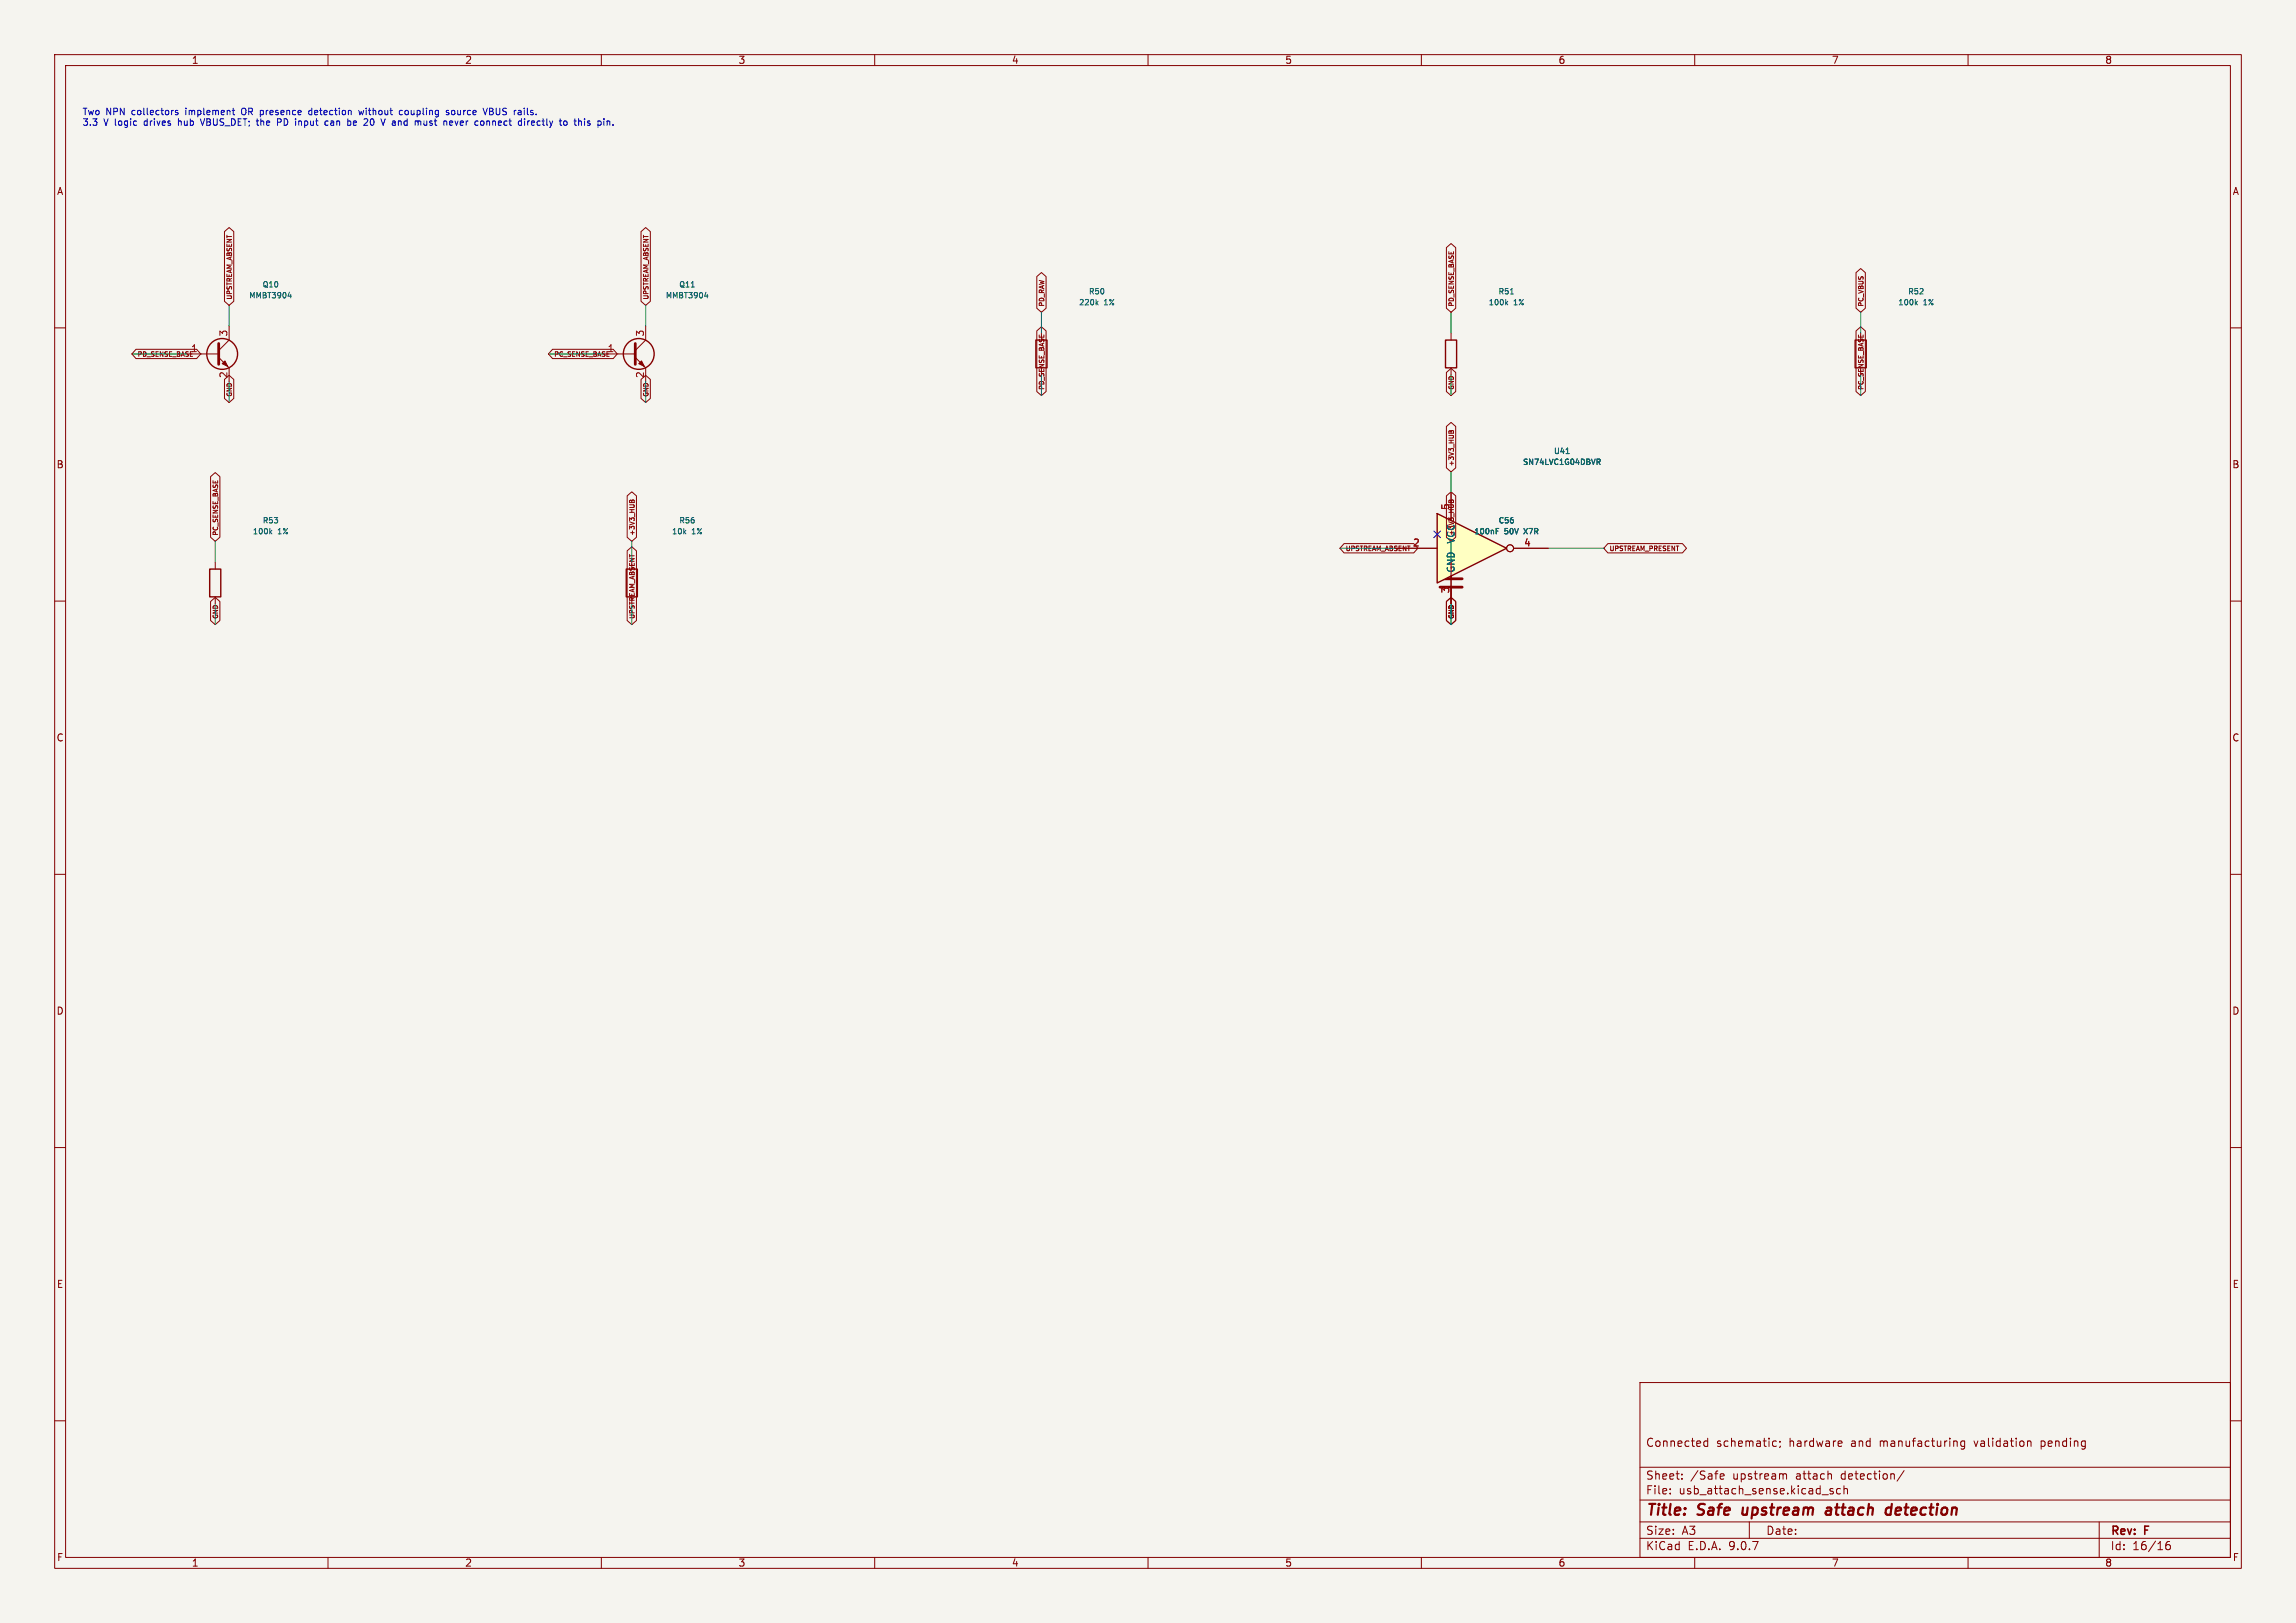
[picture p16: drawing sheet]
<svg xmlns="http://www.w3.org/2000/svg" width="420mm" height="297mm" viewBox="0 0 420 297" stroke-linecap="round" stroke-linejoin="round" font-family="sans-serif">
<defs><g id="words">
<g font-size="2.8" fill="#840000">
<text x="301" y="277.9">Title:</text>
<text x="310.6" y="277.9">Safe</text>
<text x="319.5" y="277.9">upstream</text>
<text x="335.7" y="277.9">attach</text>
<text x="347.4" y="277.9">detection</text>
</g>
<g font-size="2.1" fill="#840000">
<text x="301" y="265">Connected</text>
<text x="313.9" y="265">schematic;</text>
<text x="327.3" y="265">hardware</text>
<text x="338.7" y="265">and</text>
<text x="344.1" y="265">manufacturing</text>
<text x="361.6" y="265">validation</text>
<text x="373.9" y="265">pending</text>
<text x="301" y="273.7">File:</text>
<text x="301" y="271">Sheet:</text>
<text x="307.1" y="273.7">usb_attach_sense.kicad_sch</text>
<text x="309.2" y="271">/Safe</text>
<text x="317" y="271">upstream</text>
<text x="328.7" y="271">attach</text>
<text x="337" y="271">detection/</text>
<text x="301" y="281.1">Size:</text>
<text x="307.6" y="281.1">A3</text>
<text x="323" y="281.1">Date:</text>
<text x="386" y="281.3">Rev:</text>
<text x="392.4" y="281.3">F</text>
<text x="301" y="283.9">KiCad</text>
<text x="308.7" y="283.9">E.D.A.</text>
<text x="316.3" y="283.9">9.0.7</text>
<text x="386" y="283.9">Id:</text>
<text x="390.1" y="283.9">16/16</text>
</g>
<g font-size="1.8" fill="#840000">
<text x="35" y="11.9">1</text>
<text x="85" y="11.9">2</text>
<text x="135" y="11.9">3</text>
<text x="185" y="11.9">4</text>
<text x="235" y="11.9">5</text>
<text x="285" y="11.9">6</text>
<text x="335" y="11.9">7</text>
<text x="385" y="11.9">8</text>
<text x="10.3" y="35.9">A</text>
<text x="408.3" y="35.9">A</text>
<text x="34.9" y="64.5">1</text>
<text x="111.1" y="64.5">1</text>
<text x="10.3" y="85.9">B</text>
<text x="408.2" y="85.9">B</text>
<text x="10.3" y="135.9">C</text>
<text x="408.2" y="135.9">C</text>
<text x="10.3" y="185.9">D</text>
<text x="408.2" y="185.9">D</text>
<text x="10.3" y="235.9">E</text>
<text x="408.3" y="235.9">E</text>
<text x="10.3" y="285.9">F</text>
<text x="35" y="286.9">1</text>
<text x="85" y="286.9">2</text>
<text x="135" y="286.9">3</text>
<text x="185" y="286.9">4</text>
<text x="235" y="286.9">5</text>
<text x="285" y="286.9">6</text>
<text x="335" y="286.9">7</text>
<text x="385" y="286.9">8</text>
<text x="408.3" y="285.9">F</text>
</g>
<g font-size="1.8" fill="#a90000">
<text x="41.7" y="61.7" transform="rotate(-90 41.7 61.7)">3</text>
<text x="117.9" y="61.7" transform="rotate(-90 117.9 61.7)">3</text>
<text x="41.7" y="69.3" transform="rotate(-90 41.7 69.3)">2</text>
<text x="117.9" y="69.3" transform="rotate(-90 117.9 69.3)">2</text>
<text x="265.2" y="93.4" transform="rotate(-90 265.2 93.4)">5</text>
<text x="258.4" y="100.1">2</text>
<text x="278.7" y="100.1">4</text>
<text x="265.2" y="108.7" transform="rotate(-90 265.2 108.7)">3</text>
</g>
<g font-size="1.8" fill="#006464">
<text x="266.3" y="99.6" transform="rotate(-90 266.3 99.6)">VCC</text>
<text x="266.3" y="104.9" transform="rotate(-90 266.3 104.9)">GND</text>
</g>
<g font-size="1.7" fill="#0000c2">
<text x="15" y="21.4">Two</text>
<text x="15" y="23.3">3.3</text>
<text x="19" y="23.3">V logic</text>
<text x="19.4" y="21.4">NPN</text>
<text x="24.2" y="21.4">collectors</text>
<text x="26.7" y="23.3">drives</text>
<text x="33.1" y="23.3">hub</text>
<text x="34.3" y="21.4">implement</text>
<text x="37.5" y="23.3">VBUS_DET; the</text>
<text x="44.7" y="21.4">OR presence</text>
<text x="51.9" y="23.3">PD</text>
<text x="55.4" y="23.3">input</text>
<text x="57.4" y="21.4">detection</text>
<text x="61.1" y="23.3">can</text>
<text x="65.4" y="23.3">be</text>
<text x="66.9" y="21.4">without</text>
<text x="68.6" y="23.3">20</text>
<text x="72.1" y="23.3">V and</text>
<text x="74.5" y="21.4">coupling</text>
<text x="78.6" y="23.3">must</text>
<text x="83.2" y="21.4">source</text>
<text x="84.1" y="23.3">never</text>
<text x="90" y="23.3">connect</text>
<text x="90.3" y="21.4">VBUS</text>
<text x="96.1" y="21.4">rails.</text>
<text x="98.2" y="23.3">directly</text>
<text x="106" y="23.3">to</text>
<text x="108.9" y="23.3">this</text>
</g>
<g font-size="1.4" fill="#006464">
<text x="47.9" y="52.8">Q10</text>
<text x="124.1" y="52.8">Q11</text>
<text x="45.5" y="54.8">MMBT3904</text>
<text x="121.7" y="54.8">MMBT3904</text>
<text x="197.3" y="56.1">220k</text>
<text x="199.1" y="54.1">R50</text>
<text x="202" y="56.1">1%</text>
<text x="272.2" y="56.1">100k</text>
<text x="274" y="54.1">R51</text>
<text x="276.9" y="56.1">1%</text>
<text x="347.1" y="56.1">100k</text>
<text x="348.9" y="54.1">R52</text>
<text x="351.8" y="56.1">1%</text>
<text x="284.1" y="83.3">U41</text>
<text x="278.5" y="85.3">SN74LVC1G04DBVR</text>
<text x="47.9" y="96">R53</text>
<text x="124.1" y="96">R56</text>
<text x="274" y="96">C56</text>
<text x="46.1" y="98">100k</text>
<text x="50.8" y="98">1%</text>
<text x="122.8" y="98">10k</text>
<text x="126.5" y="98">1%</text>
<text x="269.6" y="98">100nF</text>
<text x="275.2" y="98">50V</text>
<text x="279" y="98">X7R</text>
</g>
<g font-size="1.2" fill="#840000">
<text x="42.6" y="54.9" transform="rotate(-90 42.6 54.9)">UPSTREAM_ABSENT</text>
<text x="118.8" y="54.9" transform="rotate(-90 118.8 54.9)">UPSTREAM_ABSENT</text>
<text x="191.2" y="56.2" transform="rotate(-90 191.2 56.2)">PD_RAW</text>
<text x="266.1" y="56.2" transform="rotate(-90 266.1 56.2)">PD_SENSE_BASE</text>
<text x="341.1" y="56.2" transform="rotate(-90 341.1 56.2)">PC_VBUS</text>
<text x="25.1" y="65.5">PD_SENSE_BASE</text>
<text x="101.3" y="65.5">PC_SENSE_BASE</text>
<text x="191.2" y="71.4" transform="rotate(-90 191.2 71.4)">PD_SENSE_BASE</text>
<text x="266.1" y="71.4" transform="rotate(-90 266.1 71.4)">GND</text>
<text x="341.1" y="71.4" transform="rotate(-90 341.1 71.4)">PC_SENSE_BASE</text>
<text x="42.6" y="72.7" transform="rotate(-90 42.6 72.7)">GND</text>
<text x="118.8" y="72.7" transform="rotate(-90 118.8 72.7)">GND</text>
<text x="266.1" y="85.4" transform="rotate(-90 266.1 85.4)">+3V3_HUB</text>
<text x="40.1" y="98.1" transform="rotate(-90 40.1 98.1)">PC_SENSE_BASE</text>
<text x="116.3" y="98.1" transform="rotate(-90 116.3 98.1)">+3V3_HUB</text>
<text x="246.1" y="101">UPSTREAM_ABSENT</text>
<text x="266.1" y="98.1" transform="rotate(-90 266.1 98.1)">+3V3_HUB</text>
<text x="294.3" y="101">UPSTREAM_PRESENT</text>
<text x="40.1" y="113.3" transform="rotate(-90 40.1 113.3)">GND</text>
<text x="116.3" y="113.3" transform="rotate(-90 116.3 113.3)">UPSTREAM_ABSENT</text>
<text x="266.1" y="113.3" transform="rotate(-90 266.1 113.3)">GND</text>
</g>
</g></defs>
<path d="M0 0h420v297h-420z" fill="#f5f4ef" stroke="#f5f4ef" stroke-width=".18"/>
<g fill="none" stroke="#840000" stroke-width=".18">
<path d="M10 10h400v277h-400zM12 12h396v273h-396zM60 10v2M110 10v2M160 10v2M210 10v2M260 10v2M310 10v2M360 10v2M41.9 59.7v2.5l-1.9 1.9M118.1 59.7v2.5l-1.9 1.9M10 60h2"/>
<path d="M34.3 64.8h5.7M40 65.4l1.9 1.9v2.6M110.5 64.8h5.7M116.2 65.4l1.9 1.9v2.6M190.5 61v1.2M265.4 61v1.2M265.4 67.3v1.3M340.4 61v1.2M408 60h2M10 110h2M39.4 102.9v1.2M39.4 109.2v1.3"/>
<path d="M265.4 102.9v2.8M265.4 107.7v2.8M408 110h2M10 160h2M408 160h2M10 210h2M408 210h2M300 253h108v32h-108zM10 260h2M300 278.5h108M300 274.5h108M300 268.5h108"/>
<path d="M305.5 273.2v.2M305.5 272.5v.1M307.7 270.5v.2M307.7 269.8v.1M311.7 264.4l.2 .3 .5-.1M312.4 263.2v1.5M312.4 263.8l-.5-.1-.2 .3M314.7 270.6h.6M314.7 269.8l.5-.1 .2 .3-.7 .2M320 278.5v3M324.4 264.6h.5M324.4 263.8h.5"/>
<path d="M325.6 263.8v.1M325.7 264.6l-.2 .3M326.2 269.8h.5l.1 .9M334.9 269.8l.1 .9M335.3 272.5l-.4-.1-.2 .2 .1 .2 .5 .2v.3h-.6M336.4 263.7l.5 .1v.2l-.7 .2M336.7 272.5l-.5-.1-.3 .3v.4l.2 .2h.6M336.9 264.6l-.5 .1M337.3 272.5l.2-.1 .4 .1v.9M337.3 271.9v1.5M348.3 269.1l-1.3 1.9M357.9 263.8l.1 .9"/>
<path d="M359.4 263.8l-.5-.1-.2 .3v.4l.1 .2h.6M359.4 263.7v1.2l-.3 .3-.4-.1M370.9 263.8h.5l.1 .9M384 278.5v6.5M408 260h2M60 285v2M110 285v2M160 285v2M210 285v2M260 285v2M300 281.5h108M310 285v2"/>
<path d="M360 285v2M396.9 282.1a.59 .59 0 0 0-.7 .6v.6l.1 .2 .4 .1 .2-.2 .1-.5-.1-.2h-.5l-.2 .2"/>
</g>
<path d="M318.8 275.9l-.1 1 .3 .3M334.2 276l.2-.1 .5 .1M335 276.3l-.7 .1a.4 .4 0 0 0-.3 .4 .4 .4 0 0 0 .2 .4l.7-.1M346 276a.66 .66 0 0 0-1 .3l-.1 .5 .2 .3 .1 .1 .6-.1M346.1 275.2l-.3 2" fill="none" stroke="#840000" stroke-width=".4"/>
<path d="M40 62.9v3.8M116.2 62.9v3.8M263.4 105.9h4.1M263.4 107.4h4.1" fill="none" stroke="#840000" stroke-width=".51"/>
<g fill="none" stroke="#006464" stroke-width=".18">
<path d="M52.7 54.2h.6M53.2 53.9v.6M126.4 52.5h.6M128.9 54.2h.6M129.4 53.9v.6M200.6 55.4l.3 .4M200.9 55.1l-.4 .4M275.5 55.4l.3 .4M275.8 55.1l-.4 .4M276.3 53.8h.6M350.4 55.4l.3 .4M350.7 55.1l-.3 .4"/>
<path d="M49.5 97.3l.2 .4M49.7 97l-.3 .4M273.7 97.2h.3M273.7 96.7h.5"/>
</g>
<g fill="none" stroke="#840000" stroke-width=".25">
<path d="M189.5 62.2h2v5.1h-2zM264.4 62.2h2v5.1h-2zM339.3 62.2h2.1v5.1h-2.1zM38.4 104.1h2v5.1h-2zM114.6 104.1h2v5.1h-2z"/>
<circle cx="40.6" cy="64.8" r="2.82"/>
<circle cx="116.8" cy="64.8" r="2.82"/>
</g>
<g fill="#840000" stroke="#840000" stroke-width=".18">
<path d="M116.8 66.5l.5-.5 .6 1.1z"/>
<path d="M40.6 66.5l.5-.5 .6 1.1z"/>
</g>
<path d="M262.9 94l12.7 6.3-12.7 6.4z" fill="#ffffc2"/>
<path d="M262.9 94l12.7 6.3-12.7 6.4z" fill="none" stroke="#840000" stroke-width=".25"/>
<g fill="none" stroke="#840000" stroke-width=".18">
<path d="M41.1 42.4l.8-.8 .9 .8v12.7l-.9 .8-.8-.8zM117.3 42.4l.8-.8 .9 .8v12.7l-.9 .8-.8-.8zM189.6 50.6l.9-.7 .9 .7v5.8l-.9 .8-.9-.8zM264.6 45.3l.8-.7 .9 .7v11.1l-.9 .8-.8-.8zM339.5 49.9l.9-.8 .8 .8v6.5l-.8 .8-.9-.8zM24.9 63.9h11.1l.7 .9-.7 .8h-11.1l-.8-.8zM41.1 69.4l.8-.7 .9 .7v3.5l-.9 .8-.8-.8zM101.1 63.9h11.1l.7 .9-.7 .8h-11.1l-.8-.8zM117.3 69.4l.8-.7 .9 .7v3.5l-.9 .8-.8-.8zM189.6 60.6l.9-.8 .9 .8v11l-.9 .8-.9-.8zM264.6 78l.8-.7 .9 .7v7.6l-.9 .8-.8-.8zM264.6 68.2l.8-.8 .9 .8v3.4l-.9 .8-.8-.8z"/>
<path d="M265.4 79v.3M265.4 79l.2-.2h.2l.1 .5M265.4 79l-.1-.2-.2 .1-.1 .4M339.5 60.6l.9-.8 .8 .8v11l-.8 .8-.9-.8zM38.5 87.2l.9-.7 .8 .7v11.1l-.8 .8-.9-.8zM114.7 90.7l.9-.7 .8 .7v7.6l-.8 .8-.9-.8zM115.6 91.7l-.2-.2-.2 .1v.4M115.6 91.7l.1-.2h.2l.1 .5M115.6 91.7v.3M245.9 99.5h12.7l.8 .8-.8 .9h-12.7l-.8-.9zM264.6 90.7l.8-.7 .9 .7v7.6l-.9 .8-.8-.8zM265 92l.1-.4 .2-.1 .1 .2 .2-.2 .2 .1 .1 .4"/>
<path d="M265.4 90.2v5.1M294.1 99.5h13.7l.7 .8-.7 .9h-13.7l-.7-.9zM38.5 110.1l.9-.8 .8 .8v3.5l-.8 .7-.9-.7zM114.7 100.8l.9-.7 .8 .7v12.8l-.8 .7-.9-.7zM255.3 100.3h7.6M264.6 110.1l.8-.8 .9 .8v3.5l-.9 .7-.8-.7zM265.4 102.9v7.6M276.9 100.3h6.3"/>
<circle cx="276.2" cy="100.3" r=".63"/>
</g>
<path d="M273.7 97.2h.3M273.7 96.7h.5M286.5 83h.5M292.1 84h.4l.2 .2-.1 .3h-.5M292.4 84.5l.3 .5" fill="none" stroke="#006464" stroke-width=".18"/>
<g fill="none" stroke="#009600" stroke-width=".18">
<path d="M41.9 55.9v3.8M118.1 55.9v3.8M190.5 57.2v3.8M265.4 57.2v3.8M340.4 57.2v3.8M24.1 64.8h10.2M41.9 69.9v3.8M100.3 64.8h10.2M118.1 69.9v3.8M190.5 68.6v3.8M265.4 68.6v3.8M340.4 68.6v3.8"/>
<path d="M39.4 99.1v3.8M115.6 99.1v3.8M265.4 86.4v3.8M265.4 99.1v3.8M39.4 110.5v3.8M115.6 110.5v3.8M245.1 100.3h10.2M265.4 110.5v3.8M283.2 100.3h10.2"/>
</g>
<path d="M262.3 97.2l1.2 1.2M263.5 97.2l-1.2 1.2" fill="none" stroke="#000084" stroke-width=".18"/>
<g fill="none" stroke="#0000c2" stroke-width=".18">
<path d="M42.6 19.8v1l.3 .2M44.2 20v.8M88.4 19.8l.4 1.2 .4-1.2M90 19.8h-.4v1.2h.4M32.5 20.3l-.3-.1-.1 .2v.1l.4 .2v.2h-.4M32.6 21.7v1.2M32.7 22.2h-.1M36.6 21.7l.4 1.2M42.5 20.2h.4M51.3 22.3l-.5 .1M56.9 20.2l-.3 .1-.1 .1v.5l.4 .1M59.6 22.9h.4"/>
<path d="M59.6 22.2h.4M60.6 22.1l-.1 .1M60.6 22.5l-.1 .1 .1 .3M63.6 21.7v1.2M65 22.1l-.4 .2 .1 .6h.3M65.2 22.4l-.6 .1M65.6 20.2l.2 .8 .3-.6 .2 .6 .2-.8M67.7 22.5l.1 .3 .3 .1M67.8 22l-.1 .2M73.6 20.3l-.3-.1-.3 .2 .2 .5h.4M77.6 22.1v.8h.3l.2-.1M78.1 22.1v.8"/>
<path d="M82.1 20.3l-.3-.1-.2 .2 .1 .1 .4 .2v.2h-.5M82.8 22.2v.2l-.6 .1M82.8 20.2l-.2 .2v.4l.2 .2M83.2 22.1l.3 .8 .3-.8M89 22.1v.8M89.5 22.2l-.3-.1-.2 .1M89.6 20.4h.4M96.5 22.1v.8M96.9 22.1l-.4 .3M97.7 22.2l-.3-.1-.2 .2 .1 .6h.4M97.8 22.4l-.6 .1M105 22.1h.4"/>
<path d="M105.2 21.7v1.1l.2 .1M107.9 22.6v.3M112.1 22.8v.1"/>
</g>
<use href="#words"/>
</svg>
